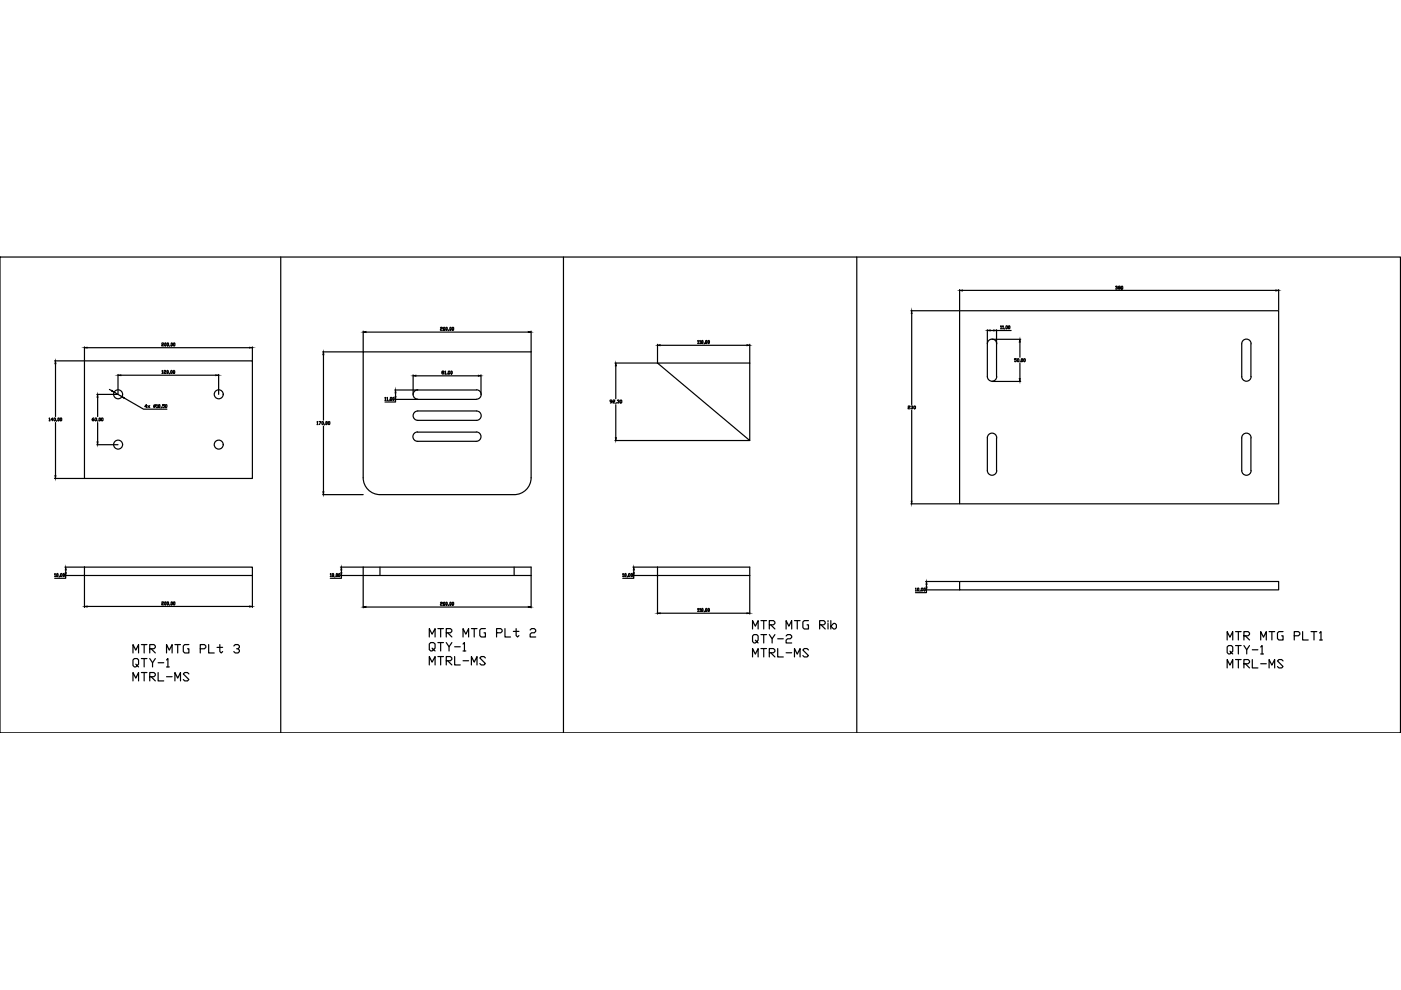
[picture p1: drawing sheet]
<svg xmlns="http://www.w3.org/2000/svg" width="297mm" height="210mm" viewBox="0 0 297 210" stroke-linecap="round" stroke-linejoin="round" font-family="sans-serif">
<!-- layer: 0 -->
<g fill="none" stroke="#000" stroke-width=".25">
<path d="M0 54.5h296.9v100.9h-296.9zM59.5 54.5v100.9M119.5 54.5v100.9M181.7 54.5v100.9M11.6 76.5h6.3M11.8 77.1v11.2M17.9 76.5h35.6v24.9h-35.6zM17.9 73.5v3M18.5 73.7h34.4M25 79.4v4.2h-4.5M25.6 79.6h20.2M34.3 72.8l.1-.1 .3 .1-.4 .3v.2h.4"/>
<path d="M34.3 78.7l.2-.2v.7M34.3 79.2h.2M34.8 78.7v-.2l.4 .2-.4 .3v.2h.4M35 72.7l.2 .1-.1 .5h-.2zM35.5 78.5l.2 .2-.1 .5-.2-.1zM35.5 72.7l.2 .1-.1 .5h-.2zM36 79.1l-.1 .2M36.1 73.3l-.2 .1M36.2 78.7l.1-.2 .2 .2-.1 .5-.2-.1zM36.4 72.7l.2 .1-.2 .5h-.1zM36.8 78.5l.2 .2-.1 .5-.2-.1zM36.9 72.7l.2 .1-.1 .5h-.2z"/>
<path d="M46.4 79.4v4.2M53.5 73.5v3M68.6 75.2v13.9M77 70.2v4.4h-8.6M77.6 70.4h34.4M87.6 79.5v4.2M88.2 79.7h13.2M93.4 69.5h.4l-.1 .2h-.2l-.1 .3h.4M93.8 79l-.1-.2 .3-.1 .1 .2-.4 .2 .1 .2 .3-.1-.1-.2M94 69.5h.3l-.1 .5-.2-.1zM94.3 78.8l.1-.1v.6M94.3 79.3h.2"/>
<path d="M94.6 69.4l.2 .1-.1 .5-.2-.1zM94.8 79.2l-.1 .2M95 78.8l.2-.1 .2 .1-.2 .5-.2-.1zM95.2 69.9l-.2 .2M95.4 69.5h.3l-.1 .5-.2-.1zM95.7 78.7l.2 .1-.1 .5-.2-.1zM95.9 69.5h.3l-.1 .5-.2-.1zM102 79.5v4.2M112.6 70.2v31.1a3.6 3.6 0 0 1-3.6 3.6h-28.4a3.6 3.6 0 0 1-3.6-3.6v-26.7h35.6M130.6 77.6v7M139.4 77h19.6v16.4zM139.4 73v4h-9"/>
<path d="M140 73.2h18.4M147.9 72.3l.1-.1v.6M147.9 72.8h.2M148.3 72.3l.2-.1v.6M148.3 72.8h.2M148.8 72.3h.3l-.1 .5-.2-.1zM149.4 72.7l-.1 .2M149.6 72.3h.3l-.1 .5-.2-.1zM150.1 72.3h.3l-.1 .5-.2-.1zM159 73v4M193.1 65.9h10.2M193.3 66.5v19.3"/>
<path d="M203.5 65.9h67.6v40.9h-67.6zM203.5 61.4v4.3M204 61.6h66.5M209.3 72.9a.99 .99 0 0 1 1-1 .99 .99 0 0 1 1 1M209.3 79.8a.99 .99 0 0 0 1 1 .99 .99 0 0 0 1-1M209.3 69.9v10M209.9 70.1h.8M210.3 71.9h6.1M211.3 69.9v10M211.3 70.1h3.1M212.1 69.2l.2-.1v.6M212.1 69.7h.2"/>
<path d="M212.6 69.2l.1-.1v.6M212.6 69.7h.2M213.1 69.6l-.1 .2M213.3 69.2l.1-.1 .2 .1-.1 .5-.2-.1zM213.9 69.1l.2 .1-.1 .5-.2-.1zM215.5 76h-.4v.3h.4l-.1 .4-.3-.1M215.7 76.1h.3l-.1 .6-.2-.1zM216.2 72.5v3.2M216.2 77v3.3M216.3 76.6l-.1 .2M216.5 76.1h.3l-.1 .6-.2-.1zM217 76.1h.4l-.1 .6-.3-.1z"/>
<path d="M236.5 60.8l.3-.1 .1 .2-.2 .1M236.8 61v.3l-.3-.1M237.2 61l-.1-.1 .1-.2h.2l.1 .2-.4 .3 .3 .1v-.3M237.8 60.7l.2 .1v.5l-.3-.1zM263.3 72.9a.99 .99 0 0 1 1-1 .99 .99 0 0 1 1 1M263.3 79.8a.99 .99 0 0 0 1 1 .99 .99 0 0 0 1-1M263.3 72.9v7M265.2 72.9v7M271.1 61.4v4.3M10.4 88.7l.1-.1v.6M10.4 89.2h.2M11.2 89h-.4l.3-.4v.6"/>
<path d="M11.4 88.7h.4l-.2 .5-.2-.1zM11.8 89.6v11.3M12.1 89.1l-.2 .2M12.3 88.7h.3l-.1 .5-.2-.1zM12.8 88.7h.3l-.1 .5-.2-.1zM19.9 88.6l-.3 .2v.3h.4l-.1-.2h-.3M20.2 88.7h.3l-.1 .5-.2-.1zM20.5 94.3h4.5M20.7 84.2v4.1M20.7 89.6v4.1M20.8 89.1l-.1 .2M21 88.7h.3l-.1 .5-.2-.1z"/>
<path d="M21.5 88.7h.3l-.1 .5-.2-.1zM23.2 82.6l.5 .3M24.2 83.2l1.6 .9M26.3 84.4l4.1 2.4h5M31.1 86.2h-.4l.3-.4v.6M31.3 86l.4 .4M31.7 86l-.4 .4M32.7 85.9l.3 .1-.1 .3-.3-.1zM32.9 85.8l-.3 .6M33.2 85.9l.1-.1v.6M33.2 86.4h.2M33.6 85.9h.3l-.1 .5-.2-.1z"/>
<path d="M34.2 86.3l-.1 .2M34.9 85.8h-.4v.2l.4 .1-.1 .3-.3-.1M35.1 85.9h.3l-.1 .5-.2-.1zM67.2 89.5l.1-.1v.6M67.2 90h.2M67.6 89.4h.4l-.3 .6M68.2 89.5h.4l-.1 .5-.3-.1zM68.6 90.4v13.9M68.9 89.9l-.1 .2M69.1 89.5h.3l-.1 .5-.2-.1zM69.6 89.5h.3l-.1 .5-.2-.1zM81.6 84.3h.1v.6"/>
<path d="M81.6 84.9h.2M82 84.3h.1v.6M82 84.9h.3M82.5 84.8l-.1 .2M82.8 84.3h.3l-.1 .6-.2-.1zM83.3 84.3h.3l-.1 .6-.2-.1zM83.7 82.7h17.3M83.7 84.7h17.3M83.9 84.7v.5h-2.3M83.9 83.3v.8M87.9 87.4l.7-.3h12.4a.99 .99 0 0 1 1 1 .99 .99 0 0 1-1 1h-12.4a.99 .99 0 0 1-.9-.6 .99 .99 0 0 1 .2-1.1zM88.5 91.6h12.5"/>
<path d="M88.5 91.6a.99 .99 0 0 0-1 1 .99 .99 0 0 0 1 1h12.5a.99 .99 0 0 0 1-1 .99 .99 0 0 0-1-1M88.6 82.6a.99 .99 0 0 0-1 1 .99 .99 0 0 0 1 1M101 82.6a.99 .99 0 0 1 1 1 .99 .99 0 0 1-1 1M129.8 85.1h-.4v-.3l.4 .1v.3l-.4 .2M130 84.9l.3-.1v.2l-.3 .2v.2h.3M130.4 93.4h28.6M130.6 85.8v7M130.7 85.4l-.1 .2M130.9 84.9l.3-.1 .1 .2-.2 .1M131.2 85.1v.3h-.3M131.5 84.9l.1-.1 .2 .1-.1 .5h-.2zM192.5 86.2h.5l-.5 .3v.2h.5"/>
<path d="M193.1 86.2h.4l-.2 .2M193.3 87v19.3M193.5 86.4v.3l-.4-.1M193.8 86.2h.3l-.1 .5-.2-.1zM209.3 99.8a.99 .99 0 0 0 1 1 .99 .99 0 0 0 1-1M209.3 92.8a.99 .99 0 0 1 1-1 .99 .99 0 0 1 1 1M209.3 92.9v6.9M210.3 80.9h6.1M211.3 92.9v6.9M263.3 99.8a.99 .99 0 0 0 1 1 .99 .99 0 0 0 1-1M263.3 92.8a.99 .99 0 0 1 1-1 .99 .99 0 0 1 1 1M263.3 92.9v6.9"/>
<path d="M265.2 92.9v6.9M11.6 101.4h6.3M68.4 104.9h8.6M193.1 106.8h10.2M11.6 121.7l.1-.1v.6M11.6 122.2h.2M12.1 121.6l.2 .1-.1 .5-.2-.1zM12.6 122.1l-.1 .3M12.8 121.7l.2-.1 .2 .1-.2 .5-.2-.1zM13.5 121.6l.2 .1-.2 .5-.1-.1zM13.8 120.2h4.1M13.8 122h4.1"/>
<path d="M13.9 122v.6h-2.3M13.9 120.8v.6M17.9 120.2h35.6v1.8h-35.6zM17.9 121.8v7M18.5 128.6h34.4M28.2 138.4v-1.7l.6 1.2 .6-1.2v1.7M30 136.7h1.2M30 139.6h1.2M30.6 136.7v1.7M30.6 139.6v1.8M31.7 137.6h.9l.3-.3v-.3l-.3-.3h-.9v1.7M31.7 139.6l.6 .9v.9"/>
<path d="M32 137.6l.9 .8M32.9 139.6l-.6 .9M34.3 127.7h.4l-.4 .3v.2h.4M34.9 127.7h.3l-.1 .5-.2-.1zM35.3 138.4v-1.7l.6 1.2 .6-1.2v1.7M35.3 139.9l.3-.3v1.8M35.5 127.6l.2 .1-.1 .5-.2-.1zM36.1 128.1l-.2 .2M36.4 127.6l.2 .1-.2 .5-.1-.1zM36.8 127.7h.3l-.1 .5-.2-.1zM37.1 136.7h1.2M37.7 136.7v1.7"/>
<path d="M40 136.7h-.8l-.3 .3v1.1l.3 .3h.8v-.8h-.2M42.5 137.6h.8l.3-.3v-.3l-.3-.3h-.8v1.7M44.2 136.7v1.7h1.2M46 137.3h1.2M46.6 136.7v1.4l.3 .3 .3-.3M49.6 137l.3-.3h.6l.3 .3v.3l-.3 .3h-.3M50.5 137.6l.3 .3v.2l-.3 .3h-.6l-.3-.3M53.5 122v6.8M70 121.7l.1-.1v.6M70 122.2h.2M70.5 121.6l.2 .1v.5l-.3-.1zM71.1 122.1l-.1 .3"/>
<path d="M71.4 121.6l.2 .1-.1 .5-.2-.1zM71.9 121.6l.2 .1-.1 .5-.2-.1zM72.2 120.2h40.4v8.7M72.2 122h40.4M72.4 122v.6h-2.4M72.4 120.8v.6M77 120.2v8.7M77.6 128.7h34.4M80.6 120.2v1.8M91 135.1v-1.8l.6 1.2 .6-1.2v1.8M91.6 137.4l.3 .3-.3 .3h-.3l-.3-.3v-1.2l.3-.3h.6l.3 .3v.9l-.3 .3 .3 .3M92.8 133.3h1.2"/>
<path d="M92.8 136.2h1.2M92.8 139.2h1.2M93.4 127.8h.4l-.1 .2h-.2l-.1 .3h.4M93.4 133.3v1.8M93.4 136.2v1.8M93.4 139.2v1.8M94 127.8h.3l-.1 .5-.2-.1zM94.5 127.8h.3l-.1 .5-.2-.1zM94.6 134.2h.9l.3-.3v-.3l-.3-.3h-.9v1.8M94.6 136.2l.6 .9v.9M94.9 134.2l.9 .9M95.2 128.2l-.2 .2"/>
<path d="M95.4 127.8h.3l-.1 .5-.2-.1zM95.8 136.2l-.6 .9M95.9 127.8h.3l-.1 .5-.2-.1zM96.4 139.2v1.8h1.2M96.4 137.1h1.2M98.2 135.1v-1.8l.6 1.2 .6-1.2v1.8M98.2 136.5l.3-.3v1.8M98.2 138h.6M99.9 133.3h1.2M100.5 133.3v1.8M102.9 133.3h-.9l-.3 .3v1.2l.3 .3h.9v-.9h-.3M102.9 139.5l-.3-.3h-.6l-.3 .3 1.2 1.2-.3 .3h-.6l-.3-.3"/>
<path d="M105.3 134.2h.9l.3-.3v-.3l-.3-.3h-.9v1.8M107.1 133.3v1.8h1.1M108.8 133.9h1.2M109 120.2v1.8M109.4 133.3v1.5l.3 .3 .3-.3M112.4 133.6l.3-.3h.6l.3 .3v.3l-.3 .3h-.6l-.3 .3v.6h1.2M132 121.7l.1-.1v.6M132 122.2h.2M132.5 121.6l.3 .1-.1 .5-.2-.1zM133.1 122.1l-.1 .3M133.3 121.7l.1-.1 .2 .1-.1 .5-.2-.1zM133.9 121.6l.2 .1-.1 .5-.2-.1z"/>
<path d="M134.2 120.2h24.8v10M134.2 122h24.8M134.4 122v.6h-2.4M134.4 120.8v.6M139.4 120.2v10M140 130h18.4M147.9 129.1l.1-.1v.6M147.9 129.6h.2M148.3 129.1l.2-.1v.6M148.3 129.6h.2M148.8 129l.3 .1-.1 .5h-.2zM149.4 129.6l-.1 .1"/>
<path d="M149.7 129l.2 .1-.1 .5h-.2zM150.2 129l.2 .1-.1 .5h-.2zM159.6 133.4v-1.8l.5 1.2 .6-1.2v1.8M159.6 139.3v-1.8l.5 1.2 .6-1.2v1.8M160.1 135.7l.3 .3-.3 .3h-.2l-.3-.3v-1.2l.3-.3h.5l.3 .3v.9l-.3 .3 .3 .3M161.3 131.6h1.2M161.3 134.5h1.2M161.3 137.5h1.2M161.9 131.6v1.8M161.9 134.5v1.8M161.9 137.5v1.8M163.1 132.5h.9l.3-.3v-.3l-.3-.3h-.9v1.8"/>
<path d="M163.1 134.5l.6 .9v.9M163.1 138.4h.9l.3-.3v-.3l-.3-.3h-.9v1.8M163.4 132.5l.9 .9M163.4 138.4l.9 .9M164.3 134.5l-.6 .9M164.9 137.5v1.8h1.2M164.9 135.4h1.2M166.7 133.4v-1.8l.6 1.2 .6-1.2v1.8M166.7 134.8l.3-.3h.6l.3 .3v.3l-.3 .3h-.6l-.3 .3v.6h1.2M166.7 138.4h1.2M168.4 139.3v-1.8l.6 1.2 .6-1.2v1.8M168.4 131.6h1.2"/>
<path d="M169 131.6v1.8M171.4 131.6h-.9l-.3 .3v1.2l.3 .3h.9v-.9h-.3M171.4 137.8l-.3-.3h-.6l-.3 .3 1.2 1.2-.3 .3h-.6l-.3-.3M173.8 132.5h.9l.3-.3v-.3l-.3-.3h-.9v1.8M174.1 132.5l.9 .9M175.6 131.6v.3M175.6 132.2v1.2M176.1 132.8l.6-.6h.3l.3 .3v.6l-.3 .3h-.3zM176.1 131.6v1.8M194.1 124.8l.1-.1v.6M194.1 125.3h.2M194.5 124.8h.3l-.1 .5-.2-.1z"/>
<path d="M195.1 125.2l-.1 .2M195.3 124.8h.4l-.2 .5-.2-.1zM195.9 124.8h.3l-.1 .5-.2-.1zM196.3 123.3h7M196.3 125.1h7M196.4 125.1v.6h-2.3M196.4 123.9v.6M203.5 123.3h67.6v1.8h-67.6zM260.2 135.7v-1.8l.6 1.2 .6-1.2v1.8M260.8 138.1l.3 .3-.3 .3h-.3l-.3-.3v-1.2l.3-.3h.6l.3 .3v.9l-.3 .3 .3 .3M262 133.9h1.1M262 136.9h1.1"/>
<path d="M262 139.8h1.1M262.6 133.9v1.8M262.6 136.9v1.8M262.6 139.8v1.8M263.7 134.8h.9l.3-.3v-.3l-.3-.3h-.9v1.8M263.7 136.9l.6 .9v.9M264 134.8l.9 .9M264.9 136.9l-.6 .9M265.5 139.8v1.8h1.2M265.5 137.8h1.2M267.3 135.7v-1.8l.6 1.2 .6-1.2v1.8M267.3 137.2l.3-.3v1.8"/>
<path d="M267.3 138.7h.6M269.1 133.9h1.2M269.7 133.9v1.8M272 133.9h-.9l-.3 .3v1.2l.3 .3h.9v-.9h-.3M274.4 134.8h.9l.3-.3v-.3l-.3-.3h-.9v1.8M276.2 133.9v1.8h1.2M278 133.9h1.2M278.6 133.9v1.8M279.8 134.2l.3-.3v1.8M279.8 135.7h.6M28.2 144.4v-1.8l.6 1.2 .6-1.2v1.8M28.8 140.8l.3 .3-.3 .3h-.3l-.3-.3v-1.2l.3-.3h.6l.3 .3v.9l-.3 .3 .3 .3"/>
<path d="M30 142.6h1.2M30.6 142.6v1.8M31.7 143.5h.9l.3-.3v-.3l-.3-.3h-.9v1.8M32 143.5l.9 .9M33.5 142.6v1.8h1.2M33.5 140.5h1.2M35.3 141.4h.6M35.3 143.5h1.2M37.1 144.4v-1.8l.6 1.2 .6-1.2v1.8M40 142.9l-.2-.3h-.6l-.3 .3 1.1 1.2-.2 .3h-.6l-.3-.3M91 141v-1.8l.6 1.2 .6-1.2v1.8M94.6 140.1h.9l.3-.3v-.3l-.3-.3h-.9v1.8"/>
<path d="M94.9 140.1l.9 .9M98.2 140.1h1.2M99.9 141v-1.8l.6 1.2 .6-1.2v1.8M260.2 141.6v-1.8l.6 1.2 .6-1.2v1.8M263.7 140.7h.9l.3-.3v-.3l-.3-.3h-.9v1.8M264 140.7l.9 .9M267.3 140.7h1.2M269.1 141.6v-1.8l.6 1.2 .6-1.2v1.8M272 140.1l-.3-.3h-.6l-.3 .3 1.2 1.2-.3 .3h-.6l-.3-.3"/>
<circle cx="25" cy="94.3" r=".95"/>
<circle cx="25" cy="83.6" r=".95"/>
<circle cx="46.4" cy="94.3" r=".95"/>
<circle cx="46.4" cy="83.6" r=".95"/>
</g>
<g fill="#000" stroke="#000" stroke-width=".21">
<path d="M11.8 76.5l.1 .6h-.3zM17.9 73.7l.6-.1v.2zM25 79.6l.6-.1v.1zM45.8 79.5l.6 .1h-.6zM52.9 73.6l.6 .1-.6 .1zM68.6 74.6l.1 .6h-.2zM77 70.4l.6-.1v.2zM87.6 79.7l.6-.1v.2zM101.4 79.6l.6 .1-.6 .1zM112 70.3l.6 .1-.6 .1zM130.6 77l.1 .6h-.2zM139.4 73.2l.6-.1v.2z"/>
<path d="M158.4 73.1l.6 .1-.6 .1zM193.3 65.9l.1 .6h-.2zM203.5 61.6l.5-.1v.2zM209.3 70.1l.6-.2v.3zM210.7 69.9l.6 .2-.6 .1zM216.2 71.9l.1 .6h-.2zM270.5 61.5l.6 .1-.6 .1zM20.6 93.7h.2l-.1 .6zM20.7 83.6l.1 .6h-.2zM23.7 82.8l.5 .4-.5-.3zM25.8 84.1l.6 .2-.1 .2zM83.9 82.7v.6h-.1z"/>
<path d="M83.8 84.1h.1v.6zM130.5 92.8h.2l-.1 .6zM216.1 80.3h.2l-.1 .6zM11.6 100.9h.3l-.1 .5zM68.5 104.3h.2l-.1 .6zM193.2 106.3h.2l-.1 .5zM13.9 120.2l.2 .6h-.3zM13.8 121.4h.3l-.2 .6zM17.9 128.6l.6-.1v.2zM52.9 128.5l.6 .1-.6 .1zM72.4 120.2l.1 .6h-.2zM72.3 121.4h.2l-.1 .6z"/>
<path d="M77 128.7l.6-.1v.2zM112 128.6l.6 .1-.6 .1zM134.4 120.2l.1 .6h-.2zM134.3 121.4h.2l-.1 .6zM139.4 130l.6-.1v.2zM158.4 129.9l.6 .1-.6 .1zM196.4 123.3l.2 .6h-.3zM196.3 124.5h.3l-.2 .6z"/>
</g>
</svg>
